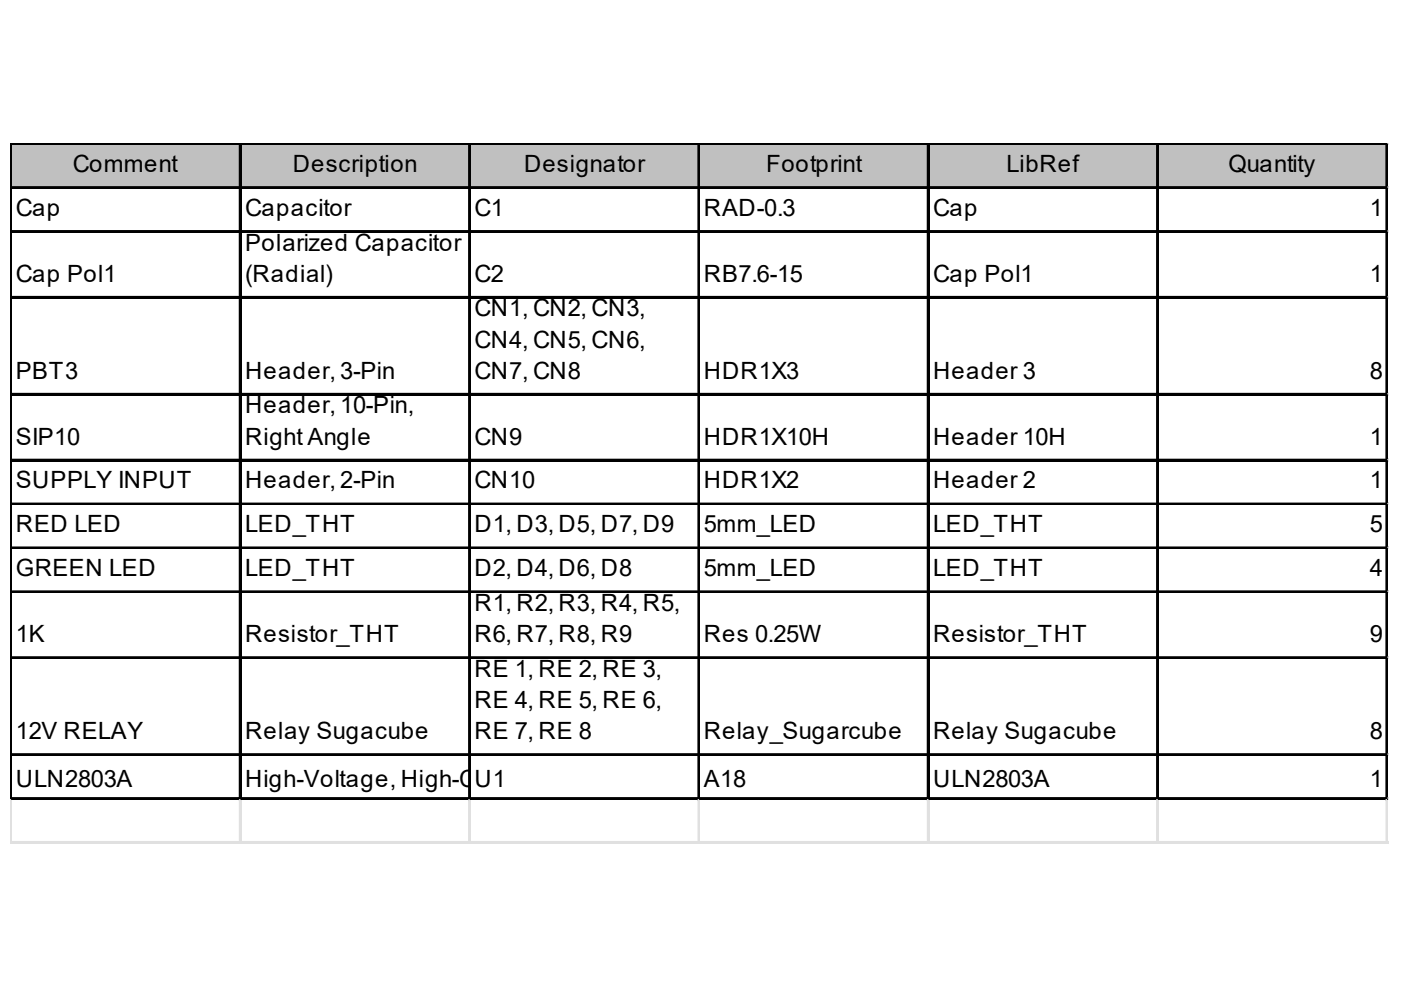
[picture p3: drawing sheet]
<svg xmlns="http://www.w3.org/2000/svg" width="297mm" height="210mm" viewBox="0 0 297 210" stroke-linecap="round" stroke-linejoin="round" font-family="sans-serif">
<defs><g id="words">
<g font-size="5">
<text x="15.4" y="36.5">Comment</text>
<text x="62.1" y="36.5">Description</text>
<text x="111.1" y="36.5">Designator</text>
<text x="162.5" y="36.5">Footprint</text>
<text x="213.4" y="36.5">LibRef</text>
<text x="260.5" y="36.5">Quantity</text>
<text x="3.4" y="45.8">Cap</text>
<text x="52" y="45.8">Capacitor</text>
<text x="100.6" y="45.8">C1</text>
<text x="149.2" y="45.8">RAD-0.3</text>
<text x="197.8" y="45.8">Cap</text>
<text x="290.4" y="45.8">1</text>
<text x="52" y="53.1">Polarized Capacitor</text>
<text x="3.4" y="59.7">Cap Pol1</text>
<text x="52" y="59.7">(Radial)</text>
<text x="100.6" y="59.7">C2</text>
<text x="149.2" y="59.7">RB7.6-15</text>
<text x="197.8" y="59.7">Cap Pol1</text>
<text x="290.4" y="59.7">1</text>
<text x="100.6" y="67.1">CN1, CN2, CN3,</text>
<text x="100.6" y="73.7">CN4, CN5, CN6,</text>
<text x="3.4" y="80.3">PBT3</text>
<text x="52" y="80.3">Header, 3-Pin</text>
<text x="100.6" y="80.3">CN7, CN8</text>
<text x="149.2" y="80.3">HDR1X3</text>
<text x="197.8" y="80.3">Header 3</text>
<text x="290.4" y="80.3">8</text>
<text x="52" y="87.7">Header, 10-Pin,</text>
<text x="3.4" y="94.3">SIP10</text>
<text x="52" y="94.3">Right Angle</text>
<text x="100.6" y="94.3">CN9</text>
<text x="149.2" y="94.3">HDR1X10H</text>
<text x="197.8" y="94.3">Header 10H</text>
<text x="290.4" y="94.3">1</text>
<text x="3.4" y="103.6">SUPPLY INPUT</text>
<text x="52" y="103.6">Header, 2-Pin</text>
<text x="100.6" y="103.6">CN10</text>
<text x="149.2" y="103.6">HDR1X2</text>
<text x="197.8" y="103.6">Header 2</text>
<text x="290.4" y="103.6">1</text>
<text x="3.4" y="112.9">RED LED</text>
<text x="52" y="112.9">LED_THT</text>
<text x="100.6" y="112.9">D1, D3, D5, D7, D9</text>
<text x="149.2" y="112.9">5mm_LED</text>
<text x="197.8" y="112.9">LED_THT</text>
<text x="290.4" y="112.9">5</text>
<text x="3.4" y="122.2">GREEN LED</text>
<text x="52" y="122.2">LED_THT</text>
<text x="100.6" y="122.2">D2, D4, D6, D8</text>
<text x="149.2" y="122.2">5mm_LED</text>
<text x="197.8" y="122.2">LED_THT</text>
<text x="290.4" y="122.2">4</text>
<text x="100.6" y="129.5">R1, R2, R3, R4, R5,</text>
<text x="3.4" y="136.1">1K</text>
<text x="52" y="136.1">Resistor_THT</text>
<text x="100.6" y="136.1">R6, R7, R8, R9</text>
<text x="149.2" y="136.1">Res 0.25W</text>
<text x="197.8" y="136.1">Resistor_THT</text>
<text x="290.4" y="136.1">9</text>
<text x="100.6" y="143.5">RE 1, RE 2, RE 3,</text>
<text x="100.6" y="150.1">RE 4, RE 5, RE 6,</text>
<text x="3.4" y="156.7">12V RELAY</text>
<text x="52" y="156.7">Relay Sugacube</text>
<text x="100.6" y="156.7">RE 7, RE 8</text>
<text x="149.2" y="156.7">Relay_Sugarcube</text>
<text x="197.8" y="156.7">Relay Sugacube</text>
<text x="290.4" y="156.7">8</text>
<text x="3.4" y="166.8">ULN2803A</text>
<text x="52" y="166.8">High-Voltage, High-C</text>
<text x="100.6" y="166.8">U1</text>
<text x="100.9" y="166.8">urrent Darlington Arra</text>
<text x="149.2" y="166.8">A18</text>
<text x="149.3" y="166.8">y</text>
<text x="197.8" y="166.8">ULN2803A</text>
<text x="290.4" y="166.8">1</text>
</g>
</g></defs>
<path d="M2.5 30.7h291.8v9.3h-291.8z" fill="#c0c0c0"/>
<g fill="none" stroke="#000" stroke-width=".39">
<path d="M2.2 30.4v139.2M2.4 30.4v139.2M2.6 30.4h291.7M2.6 30.5h291.7M2.6 39.7h291.7M2.6 39.9h291.7M50.8 30.7v138.9M51 30.7v138.9M99.4 30.7v138.9M99.6 30.7v138.9M148.1 30.7v138.9M148.3 30.7v138.9"/>
<path d="M196.7 30.7v138.9M196.9 30.7v138.9M245.3 30.7v138.9M245.5 30.7v138.9M293.9 30.7v138.9M294.1 30.7v138.9M2.6 49h291.7M2.6 49.2h291.7M2.6 62.9h291.7M2.6 63.1h291.7M2.6 83.5h291.7M2.6 83.7h291.7"/>
<path d="M2.6 97.4h291.7M2.6 97.6h291.7M2.6 106.8h291.7M2.6 106.9h291.7M2.6 116.1h291.7M2.6 116.3h291.7M2.6 125.4h291.7M2.6 125.6h291.7M2.6 139.3h291.7M2.6 139.5h291.7M2.6 159.9h291.7M2.6 160.1h291.7"/>
<path d="M2.6 169.2h291.7M2.6 169.4h291.7"/>
</g>
<g fill="none" stroke="#e0e0e0" stroke-width=".39">
<path d="M294.3 30.4h.1M2.2 169.6v9.3M2.4 169.6v9.3M50.8 169.6v9.3M51 169.6v9.3M99.4 169.6v9.3M99.6 169.6v9.3M148.1 169.6v9.3M148.3 169.6v9.3M196.7 169.6v9.3M196.9 169.6v9.3M245.3 169.6v9.3"/>
<path d="M245.5 169.6v9.3M293.9 169.6v9.3M294.1 169.6v9.3"/>
</g>
<path d="M294.3 30.4l.1 .3z" fill="#e0e0e0"/>
<path d="M294.3 39.7h.1" fill="none" stroke="#e0e0e0" stroke-width=".39"/>
<path d="M294.3 39.7l.1 .3z" fill="#e0e0e0"/>
<path d="M294.3 49h.1" fill="none" stroke="#e0e0e0" stroke-width=".39"/>
<path d="M294.3 49l.1 .4z" fill="#e0e0e0"/>
<path d="M294.3 62.9h.1" fill="none" stroke="#e0e0e0" stroke-width=".39"/>
<path d="M294.3 62.9l.1 .4z" fill="#e0e0e0"/>
<path d="M294.3 83.5h.1" fill="none" stroke="#e0e0e0" stroke-width=".39"/>
<path d="M294.3 83.5l.1 .4z" fill="#e0e0e0"/>
<path d="M294.3 97.4h.1" fill="none" stroke="#e0e0e0" stroke-width=".39"/>
<path d="M294.3 97.4l.1 .4z" fill="#e0e0e0"/>
<path d="M294.3 106.8h.1" fill="none" stroke="#e0e0e0" stroke-width=".39"/>
<path d="M294.3 106.8l.1 .3z" fill="#e0e0e0"/>
<path d="M294.3 116.1h.1" fill="none" stroke="#e0e0e0" stroke-width=".39"/>
<path d="M294.3 116.1l.1 .3z" fill="#e0e0e0"/>
<path d="M294.3 125.4h.1" fill="none" stroke="#e0e0e0" stroke-width=".39"/>
<path d="M294.3 125.4l.1 .4z" fill="#e0e0e0"/>
<path d="M294.3 139.3h.1" fill="none" stroke="#e0e0e0" stroke-width=".39"/>
<path d="M294.3 139.3l.1 .4z" fill="#e0e0e0"/>
<path d="M294.3 159.9h.1" fill="none" stroke="#e0e0e0" stroke-width=".39"/>
<path d="M294.3 159.9l.1 .4z" fill="#e0e0e0"/>
<path d="M294.3 169.2h.1" fill="none" stroke="#e0e0e0" stroke-width=".39"/>
<path d="M294.3 169.2l.1 .4z" fill="#e0e0e0"/>
<path d="M2.2 178.5h292.2" fill="none" stroke="#e0e0e0" stroke-width=".39"/>
<path d="M2.2 178.7h292.2" fill="none" stroke="#e0e0e0" stroke-width=".35"/>
<use href="#words"/>
</svg>
